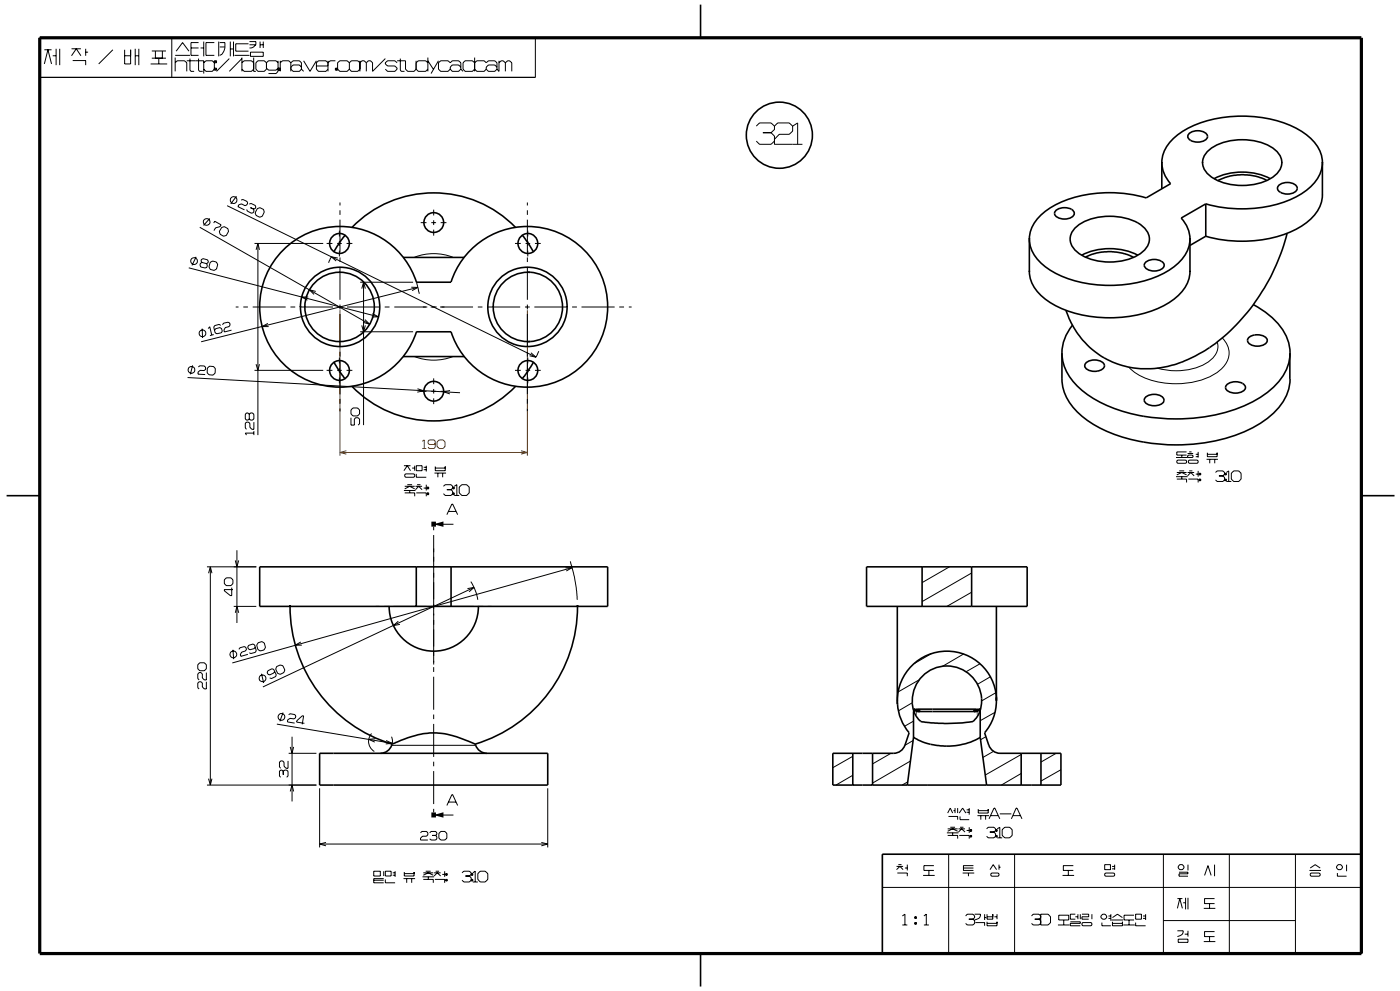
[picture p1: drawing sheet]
<svg xmlns="http://www.w3.org/2000/svg" width="297mm" height="210mm" viewBox="0 0 297 210" stroke-linecap="round" stroke-linejoin="round" font-family="sans-serif">
<path d="M194.4 150.2l-.1 .5h-.1zM207 150.2l.1 .5h-.1z" fill="none" stroke="#000" stroke-width="1.4" stroke-linecap="butt"/>
<g fill="none" stroke="#000" stroke-width=".21">
<path d="M8.4 8h105.1l-.1 8.4h-105zM9.4 10.5h1.5M9.4 13.5l.8-3 .7 3M11.2 11.8h.7M11.9 10.3v3.5M12.7 10.3v3.5M15.2 10.3h1.9M15.2 11.8l1-1.5 .9 1.5M15.4 12.8h2.8v1M18.2 10.3v1.5M18.2 11h.5M23.9 10.5l-3 3"/>
<path d="M26.4 11.8h1.3M26.4 10.5v3h1.3v-3M28.7 11.8h.7M28.7 10.3v3.5M29.4 10.3v3.5M31.9 13.5h3.5M32.2 12.3h3M32.2 10.8h3M32.9 10.8v1.5M33.6 12.3v1.2M34.4 10.8v1.5M36.4 8v8.4"/>
<path d="M37.1 11.7h3.2M37.1 13.3l.4-.4h1.6l.5 .4v1.8M37.1 12.2v2.9M37.3 10.8l1.4-1.8 1.3 1.8M39.6 12.9h3.6v2.7M40.3 12.4v2.5l.2 .2h.6M40.5 10.2h1.6M42.1 12.4v2.5l.2 .2h.7M42.1 9h-1.6v2.7h1.6M42.5 10.2h.7M43.2 13.3l.4-.4h1.4l.4 .4h.5v-.4h-.5v2h.5v-.5h-.5M43.2 14.6l.4 .5h1.4l.4-.5"/>
<path d="M43.2 8.8v3.1M45.4 9h-1.8v2.7h1.8M45.7 12.9v.4M45.7 14.4v.5M46.4 8.8v3.1M46.6 9h1.1a2.36 2.36 0 0 1-1.1 2.7M46.6 9.9h1.1M48.6 12.4l-2.7 2.7M48.8 8.8v3.1M48.8 10.4h.7M49.5 8.8v3.1M49.7 11.7h3.2"/>
<path d="M51.3 13.3l.4-.4h1.6l.5 .4M51.3 14.6l.4 .5h1.6l.5-.5M51.3 12.4l-2.7 2.7M51.3 12.2v2.9M52.7 9.3h-2.7v1.5h2.7M52.9 8.8h1.3v.7M52.9 9.5h1.3M53.1 11h2.7v.9h-2.7zM53.8 12.2v2.9h.4M54.2 9.5a1.44 1.44 0 0 1-1.3 .7M54.2 13.3l.5-.4h1.3l.5 .4v1.3l-.5 .5h-1.3l-.5-.5zM55.1 8.8v1.4"/>
<path d="M55.1 9.5h.7M55.8 8.8v1.4M56.5 13.3l.4-.4h1.6l.4 .4M56.5 14.4l.4 .5h1.6l.4-.5h.5M58.9 14.9h.5M58.9 12.9v2.2l-.4 .5h-1.6M59.2 14.4v.5M59.4 13.3l.5-.4h1.3l.4 .4M59.4 12.9v2.2M61.6 13.3v1.8M61.6 13.3l.5-.4h1.4l.4 .4v1.3M61.6 14.6l.5 .5h1.4l.4-.5"/>
<path d="M61.6 14.2l.5-.4h1.4l.4 .4M63.9 14.6l.4 .5M64.3 12.9l1.4 2.2 1.4-2.2M67.1 14h2.4M69.5 12.9v2.2M71.1 12.9h-1.1l-.5 .4-.4-.4h-1.6l-.4 .4v1.3l.4 .5h1.6l.4-.5M71.3 14.4v.5M71.5 14.6l.5 .5h1.6l.4-.5M74 13.3l-.4-.4h-1.6l-.5 .4v1.6h-.4v-.5h.4M74 13.3l.5-.4h1.3l.5 .4 .4-.4h.5l.4 .4M74 14.6l.5 .5h1.3l.5-.5M74 13.3v1.3"/>
<path d="M76.3 12.9v2.2M77.6 13.3v1.8M81.7 12.4l-2.8 2.7v-1.8l-.4-.4h-.4l-.5 .4M84.2 13.3l-.5-.4h-1.6l-.4 .4v.2l.4 .5h1.6l.5 .4v.2l-.5 .5h-1.6l-.4-.5M84.2 12.9h1.7v1.7l.5 .5h1.4l.4-.5M84.8 12.4v2.5l.2 .2h.7M88.2 12.9v1.7M88.2 13.3l.4-.4h1.6l.5 .4M88.2 14.6l.4 .5h1.6l.5-.5M90.7 12.2v2.9M90.7 12.9l1.1 1.7M92.9 12.9l-1.5 2.7"/>
<path d="M95.4 14.6l-.4 .5h-1.6l-.5-.5v-1.3l.5-.4h1.6l.4 .4 .4-.4h1.4l.5 .4v1.3M95.4 14.6l.4 .5h1.4l.5-.5M97.7 14.2l-.5-.4h-1.4l-.4 .4v.4M97.7 14.6l.4 .5M100.6 12.2v2.9M103 14.6l.5 .5h1.4l.4-.5M103 14.6l-.4 .5h-1.6l-.4-.5-.5 .5h-1.5l-.5-.5v-1.3l.5-.4h1.5l.5 .4 .4-.4h1.6l.4 .4 .5-.4h1.4l.4 .4v1.3M105.3 14.2l-.4-.4h-1.4l-.5 .4v.4M105.7 13.3l.5-.4h.4l.5 .4M105.7 12.9v2.2l-.4-.5M107.1 13.3l.5-.4h.4l.5 .4v1.8M107.1 13.3v1.8"/>
<path d="M160.3 26.7l.6-.7h2.5l.7 .7M160.3 29.9l.6 .7h2.5l.7-.7M161.7 28.1h1.7M163.4 28.1l.7 .7v1.8h5.9M164.1 26.7v.7l-.7 .7M164.1 26.7l.7-.7h2.5l.7 .7M168 26.7v1.1l-.7 .6h-2.2l-1 1.1M168 26.7l1-.7v4.6M40 56.7l40.2 10.4M41.6 54.4l-.9 1.8M42.3 48.1l36 20.6M42.8 55.6l-.2-.4 .1-.2 .3-.2 1 .2 .1 .6-.3 .2"/>
<path d="M42.8 55.6l1 .2M42.8 55.6l-.3 .2-.1 .4 .1 .4 1 .2 .4-.2v-.4l-.1-.4M44.4 46.3l-1.3 1.5M44.5 55.6l.5-.3 .8 .2 .3 .5-.2 1-.5 .3-.8-.2-.3-.5zM45.3 47.2l.2-.3 1.4 .7-.3 .4-.9 .3-.4 .6M47 48.2l.5-.2 .8 .4 .1 .6-.4 .9-.6 .1-.8-.4-.1-.6zM48.1 43.6l65.5 32.1 .6-1.3M49.1 43h.1M50.1 41.6l-1.2 1.6M51.1 42.4l.4-.1 .9 .4 .1 .4-.2 .3-.4 .2-.7-.4-.6 .2-.2 .4 1.4 .7M52.8 43.2l.4-.1 .9 .4 .1 .4-.1 .3-.4 .1M53.1 44l.6 .3"/>
<path d="M53.7 44.3l.1 .4-.1 .3-.4 .2-.9-.5-.1-.3M53.9 51.6h14.6M54.3 52.9l.4-1.3 .3 1.3M54.5 44.2l.6-.2 .7 .4 .2 .5-.4 .9-.6 .2-.7-.4-.2-.5zM54.7 51.6v40.6M69.2 51.6h1.2M70.2 54.4l-.6 1.3M71.5 51.6h.9M71.6 54.7l-1.4-.3 1 .9M71.9 48.9v1.2M71.9 51.1v1M71.9 53.1v1.2"/>
<path d="M72 42.9v.6M72 44.5v1M72 46.5v7M72 54.5v1M72 56.5v7M73.4 51.6h1.3M76.3 59.8h11.2M77 59.8v30.2M87.8 54.5a11.2 11.2 0 0 1 8.2 0M88.2 59.8l.7 2.4M89.2 47.2h1.2M91.4 47.2h1"/>
<path d="M91.9 44.4v1.2M91.9 46.7v1M91.9 48.6v1.3M93.4 47.2h1.2M109.1 51.6h1.3M111.4 51.6h1M111.8 42.9v.6M111.8 44.5v1M111.8 46.5v7M111.8 54.5v1M111.8 56.5v7M111.8 48.9v1.2"/>
<path d="M111.8 51.1v1M111.8 53.1v1.2M113.4 51.6h1.2M39.7 80l57.8 3.2M40.8 77.4l-.5 1.9M42 77.7l.3-.2h1l.3 .3v.4l-.3 .3-.9-.1-.4 .4v.5h1.5M42.8 69.6l.1 2M43.9 78l.5-.4h.9l.3 .5v.9l-.5 .5-.8-.1-.4-.4zM44.1 69.6l.3-.4 .5 1.8M45.3 70.9l-.8 .2M46.8 68.9l-.4-.2-.9 .3-.2 .3 .3 1.2 .3 .2 1-.2 .2-.4-.2-.5-.3-.2-.9 .2-.2 .4M47.2 68.8l.2-.3 .9-.3 .4 .2 .1 .4-.2 .4-.9 .2-.2 .5v.4l1.6-.4"/>
<path d="M50 65h.5M51.6 65h.9M53.6 65h6.9M53.9 78.4h14.6M54.3 77.1l.3 1.3 .4-1.3M56.8 68.5l-1.3 .7h1.4M61.6 65h1M63.5 65h7.1M65.3 62.9h-1.4l1.3 .7M66.9 61.7l-1.3-.3 .9 1M69.2 78.4h1.2M71.5 78.4h.9"/>
<path d="M71.5 65h1.1M71.9 75.7v1.3M71.9 78v1M71.9 80v1.2M72 64.5v1M72 66.5v7M72 74.5v1M72 76.5v7M73.4 78.4h1.3M73.5 65h7.1M76.3 70.3h11.2M76.7 61.1l.3-1.3 .4 1.3"/>
<path d="M76.7 68.9l.3 1.4 .4-1.4M77.3 67.7l1 1-1.3-.4M79 66.4l1.2 .7h-1.4M81.5 65h1M83.6 65h6.9M87.2 60.8l1.4 .1-1.3 .7M87.8 75.5a11.2 11.2 0 0 0 8.2 0M88.6 60.9l-46 11.5M91.3 65h1.2M93.3 65h6.9M101.3 65h.9M103.3 65h6.9"/>
<path d="M109.1 78.4h1.3M111.3 65h1M111.4 78.4h1M111.8 64.5v1M111.8 66.5v7M111.8 74.5v1M111.8 76.5v7M111.8 75.7v1.3M111.8 78v1M111.8 80v1.2M112.5 74.7l1.1 .9-1.4-.2M113.2 65h7"/>
<path d="M113.4 78.4h1.2M121.2 65h1.1M123.2 65h7.1M131.2 65h1M133.3 65h.6M257.9 72.4a3.6 3.6 0 0 1-2 4.3 13.9 13.9 0 0 1-10.7 1.3M259 71.6a4.3 4.3 0 0 1-.1 6.5 14.5 14.5 0 0 1-10.8 3.1 13 13 0 0 1-8.9-3.5M52.8 87.8l-.3-.3h-.3l-.2 .3v.9l.2 .3h.3l.3-.3M52.8 87.8l.3-.3h.4l.3 .3v.9l-.3 .3h-.4l-.3-.3M52.8 87.8v.9M53.8 91.7h-1.8l.2 .5M53.8 89.4v1.5h-.4l-.4-.4v-.8l-.3-.3h-.5l-.2 .3v.9l.2 .3"/>
<path d="M53.8 91.3v.9M72 84.5v1M72 86.5v.6M74.4 88.5v1.5h.7v-1.2l.2-.3h.6l.3 .3v.9l-.3 .3M74.8 86.4h1l.4 .4v.9l-.4 .4h-1l-.4-.4v-.9zM85.6 99.7l.7-1.1 .7 1.1M85.6 98.6h1.4M87.3 99.1h.6M87.9 98.6v1.1M88.2 98.6h1.3v1.1h-1.3zM88.5 82.3l1.3 .5-1.4 .3M89.2 82.9h1.2"/>
<path d="M89.8 99h.5M89.8 99.5h.5M90.3 98.6v1.3M91.4 82.9h1M91.9 80.1v1.3M91.9 82.4v1M91.9 84.4v1.2M92.2 99.1h2.2M92.2 98.8v.9h2.2v-.9M93.4 82.9h1.2M95.4 82.7l-1.4 .3 1.3 .4M111.8 84.5v1"/>
<path d="M111.8 86.5v.6M249.2 96.9h2.5M249.4 97.6l.2-.1h1.7l.2 .1v.4l-.2 .1h-1.7l-.2-.1zM249.9 99.7h1M250.4 96.4v.5M251.5 95.7h-2.1v.7h2.1M251.7 96.6l.1-.2h.9l.2 .3-.2 .2h-.9zM251.7 96.1h1.2M252 97.5h1.7l.2 .1v.4l-.2 .1h-1.7l-.2-.1v-.4zM252 95.7h.5M252 99.7h.7M253.4 96.2h.5"/>
<path d="M253.4 96.7h.5M253.9 95.7v1.2M253.9 99.7v1.3M255.7 97.3h2.4M255.9 96.2h2M255.9 95.9v.8h2v-.8M256.4 97.3v.8M257.4 97.3v.8M261.4 99.7h1.1l.5 .5v1.3l-.5 .5h-1.1l-.5-.5v-1.3zM49.9 118.7l.3 1.4 .4-1.4M50.2 116.5v15.5M85.6 103.9h2.5"/>
<path d="M85.8 104.4h2.1v.7M85.8 103h2.1M85.8 103.6l1-.6 1.1 .6M85.9 100.4h1.8l.2 .1v.4l-.2 .2h-1.8l-.1-.2v-.4zM86.3 102.7h1M86.8 103.9v.5M88.1 103h1.3M88.1 103.7l.6-.7 .7 .7M88.2 104.4h2.1v.7M88.2 100.4v.7h2.1M88.4 102.7h.7M89.8 103.4h.5"/>
<path d="M90.3 102.7v1.2M90.5 104.4h.3v.4h-.3zM90.5 103.2h.3v.4h-.3zM90.7 103.2v.4M90.7 104.4v.4M91.9 111.6v.7M91.9 113.3v27.5M91.9 111h4.2M92.1 100.2h2.4M92.8 100.2v.9M93.8 100.2v.9M94 103l.4-.3h1.2l.3 .3v.6h.4v-.4h-.4"/>
<path d="M94 104.6l.4 .3h1.2l.3-.3M94.7 103.7h.9M94.7 109l1.1-2.2h.1l1.1 2.2M95 108.3h1.6M95.6 103.7l.3 .4v.7h.4v-.4h-.4M95.9 103.4l-.3 .3M96.1 103.2v.4M96.1 104.4v.4M96.3 104.9h1M96.3 103l.5-.3v2.2M97.3 103.2l.6-.5h1l.5 .5v1.2l-.5 .5h-1l-.6-.5zM120.8 118.9l.9 3.2 .4 2.4 .2 2.5"/>
<path d="M249.2 101h2.5M249.4 101.5h2.1v.7M249.4 100.1h2.1M249.4 100.6l1-.5 1.1 .5M250.4 101v.5M251.7 100.1h1.4M251.7 100.8l.6-.7 .8 .7M251.8 101.5h2.1v.7M253.4 100.4h.5M254.1 101.5h.4v.3h-.4zM254.1 100.2h.4v.4h-.4zM254.3 100.2v.4"/>
<path d="M254.3 101.5v.3M257.6 100.1l.3-.4h1.3l.3 .4v.5h.4v-.4h-.4M257.6 101.6l.3 .4h1.3l.3-.4M258.3 100.8h.9M259.2 100.8l.3 .3v.7h.4v-.3h-.4M259.5 100.4l-.3 .4M259.7 100.2v.4M259.7 101.5v.3M259.9 102h1M259.9 100.1l.5-.4v2.3M43.9 120.1h10.4M44.2 121.4l.4-1.3 .3 1.3"/>
<path d="M44.6 120.1v46.2M48 122.4h.9l.5 .4v.8l-.5 .4h-.9l-.5-.4v-.8zM49.1 124.5v1.7h-.3l-1.3-1.1v-.2h1.9M49.3 137.9h.1M49.4 137.6l.1 2M49.5 128.4h4.8M49.6 137.9h.1M49.9 129.8l.3-1.4 .4 1.4M50.6 137.5l.2-.3 1-.2 .3 .1 .1 .4-.2 .4-.8 .2-.3 .5 .1 .4 1.5-.4M54.1 137l-.2 .4-.9 .2-.4-.2-.1-.4 .2-.3 .9-.3 .4 .2 .3 1.2-.2 .4-.9 .2-.4-.1M54.7 136.1l.8-.2 .5 .3 .3 .9-.3 .6-.8 .2-.5-.3-.3-.9zM63.8 136l-1.2 .7h1.4"/>
<path d="M79.6 128.4h.8M81.4 128.4h1M83.4 128.4h7M84.4 131.6l-1 .9 1.3-.3M91.4 128.4h1M93.4 128.4h7M99.1 124.7l1.4-.3-1.1 1M99.8 123.2l1 2.1 .5 1.7M100.5 124.4l-44.8 21.1M101.4 128.4h1M103.4 128.4h.8M119.8 120.3l1.4-.1-1.2 .7"/>
<path d="M121.2 120.2l-72 20.2M197.4 138.4l-3.7 2.2M201.2 120.1l-5.8 3.3M204.2 138.5l-4.5 2.6M205.9 121.4l-10.5 6M205.9 125.4l-5.2 3M42.3 140.4h1l.4 .4v.8l-.4 .5h-1l-.4-.5v-.8zM43.7 144.4v1.5h-.4l-.4-.4v-.8l-.3-.3h-.4l-.3 .3v1l.3 .2M43.7 142.5v1.5h-.4l-.4-.4v-.8l-.3-.3h-.4l-.3 .3v.9l.3 .3M55.4 142.7l.5 2M58.2 142.2l-.2 .3-.9 .5-.3-.2-.2-.3 .2-.4 .8-.4 .4 .1 .5 1.1-.1 .4-.9 .4-.4-.1M58.6 141.2l.8-.4 .5 .2 .5 .9-.2 .6-.8 .3-.6-.2-.4-.9z"/>
<path d="M58.7 153.4l24.4 4M60 150.9l-.7 1.9M60.4 152h-.1M61.2 151.4l.3-.2 .9 .1 .3 .3-.1 .5-.3 .2-.8-.2-.5 .4-.1 .4 1.5 .3M61.2 159.6h5.9M61.5 158.2l.4 1.4 .3-1.4M61.9 156v13.8M64.5 153.2l-1.6-.2v-.3l1.2-1.1h.2l-.3 1.8M78.7 155.4a2.49 2.49 0 0 0 .6 3.8M79.5 156.5l-1.4 .1 1.3 .6M81.8 156.9l1.3 .5-1.4 .2M83 156l.2 .8-.1 .6"/>
<path d="M83 157.9h17.8M91.9 141.3v1M91.9 143.3v7M91.9 151.3v1M91.9 153.3v7M188.8 159.6l-3.9 2.2M193.3 148.8l-2.9 1.8M193.5 156.9l-1.7 1M193.6 152.7l-1.9 1.1M194.8 144l-4.5 2.6M207.7 140.6l-3 1.7M208.9 156l-1.1 .7"/>
<path d="M209.9 143.3l-2.8 1.6M210.6 159.1l-2.3 1.3M210.9 150.9l-3.2 1.8M211 146.7l-3 1.8M216.4 159.8l-7.6 4.4M223.8 159.6l-3.2 1.8M43.9 166.3h23.2M44.2 164.9l.4 1.4 .3-1.4M60 163.4l-.2-.3h-.3l-.3 .3v1l.3 .2M60 163.4l.3-.3h.4l.3 .3v1l-.3 .2M60 163.4v.7M61 161.2v1.5h-.4l-.4-.4v-.8l-.3-.3h-.4l-.3 .3v.9l.3 .3"/>
<path d="M61.5 167.6l.4-1.3 .3 1.3M67.7 167v12.5M67.7 178.8h48.4M69.1 178.4l-1.4 .4 1.4 .4M89.1 176.4l.3-.3h1l.3 .3v.4l-.3 .3h-.9l-.4 .4v.4h1.6M91.1 176.4l.3-.3h.9l.3 .3v.3l-.3 .3M91.6 177h.7M91.9 161.3v1M91.9 163.3v7M91.9 171.3v.8M91.9 172.6h4.2M92.3 177l.3 .2v.5l-.3 .2h-.9l-.3-.2"/>
<path d="M93.4 176.1h.9l.4 .4v1l-.4 .4h-.9l-.4-.4v-1zM94.7 170.6l1.1-2.3h.1l1.1 2.3M95 169.9h1.6M114.7 178.4l1.4 .4-1.4 .4M116.1 167v12.5M180.7 164.2l-3.5 2.1M180.7 160.2l-4.2 2.4M192.4 165.6l-1.2 .7M192.9 161.2l-8 4.7M200.7 176.4h2.4M200.8 172.2l.6-1 .5 1M200.8 177h2.1v.6"/>
<path d="M200.8 175.6h2.1M200.8 176.1l1.1-.5 1 .5M201 172.9h1.9v.7M201.4 175.2h1M201.9 176.4v.6M202.1 171.7h.3M202.4 171.2v1M202.9 171.2v1M203.1 175.6h1.4M203.1 176.2l.7-.6 .7 .6M203.3 172.2l.7-1 .7 1M203.3 177h2.1v.6"/>
<path d="M203.5 172.9v.7h1.9M203.5 175.2h.7M204.8 171.5h.6M204.8 172h.6M204.8 175.9h.6M205.4 171.2v1.4M205.4 175.2v1.2M205.6 177h.3v.3h-.3zM205.6 175.7h.3v.4h-.3zM205.7 175.7v.4M205.7 177v.3M207.1 172.8h2.5"/>
<path d="M207.3 171.7h2.1M207.3 171.4v.8h2.1v-.8M207.9 172.8v.8M208.9 172.8v.8M209.1 175.6l.3-.4h1.2l.4 .4v.5h.3v-.4h-.3M209.1 177.1l.3 .4h1.2l.4-.4M209.6 173.4l1.1-2.2h.1l1.1 2.2M209.8 176.2h.8M209.9 172.8h1.6M210.6 176.2l.4 .4v.7h.3v-.3h-.3M211 175.9l-.4 .3M211.2 175.7v.4"/>
<path d="M211.2 177v.3M211.3 177.5h1.1M211.3 175.6l.6-.4v2.3M211.9 172.4h2.4M212.4 175.7l.5-.5h1l.6 .5v1.3l-.6 .5h-1l-.5-.5zM214.3 173.4l1-2.2h.2l1.1 2.2M214.7 172.8h1.5M216.4 163.8l-4.2 2.5M224.8 163l-4.2 2.4M79.2 186.4h2.1M79.2 184.5h1.4v1.1h-1.4zM81.3 186.1h-2.1v.9h2.1"/>
<path d="M81.3 184.5v1.1M81.7 186.3v.7h2M81.7 184.5h1.2v1h-1.2zM83.2 184.9h.5M83.2 185.4h.5M83.7 184.5v1.2M85.5 186.1h2.5M85.7 185h2.1M85.7 184.7v.8h2.1v-.8M86.2 186.1v.9M87.2 186.1v.9M89.5 185.7h2.5"/>
<path d="M89.7 184.9h2.1M89.7 186.3h2.1v.7M89.7 185.4l1.1-.5 1 .5M90.2 184.5h1.1M90.8 185.7v.6M92 184.9h1.4M92 185.6l.7-.7 .7 .7M92.2 186.3h2v.7M92.3 184.5h.7M93.7 185.2h.5M94.2 184.5v1.2M94.4 185h.4v.4h-.4z"/>
<path d="M94.4 186.3h.4v.3h-.4zM94.6 185v.4M94.6 186.3v.3M97.9 184.9l.4-.4h1.2l.4 .4v.5h.3v-.4h-.3M97.9 186.4l.4 .4h1.2l.4-.4M98.6 185.6h.9M99.5 185.6l.4 .3v.7h.3v-.3h-.3M99.9 185.2l-.4 .4M100 185v.4M100 186.3v.3M100.2 186.8h1.1M100.2 184.9l.5-.4v2.3"/>
<path d="M101.8 184.5h1l.6 .5v1.3l-.6 .5h-1l-.5-.5v-1.3zM187 181h101.5v21h-101.5zM187 188h101.5M190 183.5h1.4M190 184.2l.7-.7 .7 .7M190.2 184.9h2.1v.7M190.4 183.1h.6M191.2 194l.6-.4v2.3M191.2 195.9h1.1M191.8 183.9h.5M192.3 183.1v1.3M193.8 195.4h.4v.3h-.4z"/>
<path d="M193.8 194.2h.4v.3h-.4zM194 194.2v.3M194 195.4v.3M195.6 185.4h2.5M195.8 195.9h1M195.8 194l.5-.4v2.3M196.8 184.4v1M197.9 183.3h-2.1v1.1h2.1M201 181v21M204 184.9h2.5M204.2 183.9h2.1M204.6 194l.4-.4h1.2l.3 .4v.4l-.3 .3"/>
<path d="M205.2 184.9v.7M205.3 194.7h.9M206.2 194.7l.3 .3v.6l-.3 .3h-1.2l-.4-.3M206.3 183.3h-2.1v1.1h2.1M206.5 193.6h1.3a1.11 1.11 0 0 1-1.3 1.3M206.7 195.4h2v.7M208.7 193.6v1.3M208.7 194.4h.3M209.2 194.2h1.2M209.2 193.6v1.1h1.2v-1.1M209.2 195.2v.9h2.1v-.9M209.2 195.6h2.1"/>
<path d="M209.8 184.2l.7-1.1 .7 1.1M210.1 184.9h1.4l.2 .2v.3l-.2 .2h-1.4l-.1-.2v-.3zM210.7 194.2h.6M211.3 193.6v1.1M211.7 183.1v1.1M211.7 183.7h.3M215 181v21M218.6 195.6l.3 .3h1.3l.3-.3M218.6 194l.3-.4h1.3l.3 .4M219.3 194.7h.9M220.2 194.7l.3 .3M220.5 193.6h1.6l.5 .6v1.2l-.5 .5h-1.6z"/>
<path d="M220.5 194.4l-.3 .3M224.2 195.9h2.5M224.4 193.8h2.1v1.1h-2.1zM225.2 185.4h2.4M225.4 194.9v1M226.4 184.4v1M226.8 195.2h2.1v.4h-2.1v.5h2.1M227.5 183.3h-2.2v1.1h2.2M227.9 194.2h.5M227.9 193.6h-1.1v1.1h1.1M228.4 193.6v1.1M228.9 193.6v1.1"/>
<path d="M229.3 193.6h1.4v.6h-1.4v.5h1.4M229.4 195.4h1.8l.2 .2v.3l-.2 .2h-1.8l-.1-.2v-.3zM231.4 193.6v1.1M233.5 195.4v.7h1.9M233.7 193.6h.5l.3 .4v.4l-.3 .3h-.5l-.4-.3v-.4zM234.1 183.1h1.2v1.1h-1.2zM234.3 184.9h1.7l.2 .2v.3l-.2 .2h-1.7l-.2-.2zM234.9 194.5h.5M234.9 194h.5M235.4 193.6v1.4M235.6 194.9h2.4M235.7 183.5h.5"/>
<path d="M235.7 184h.5M235.8 195.2v.9h2.1v-.9M235.8 195.6h2.1M235.8 194.4l1-.8 1.1 .8M236.2 183.1v1.1M238 195.9h2.5M239.3 194.9v1M240.3 193.8h-2.1v1.1h2.1M240.7 193.6h1.2v1.1h-1.2zM240.7 195.4v.7h2.1M242.2 194.5h.6M242.2 194h.6"/>
<path d="M242.8 193.6v1.3M246.5 195h28M246.5 181v21M249.5 197.1h1.2a1.12 1.12 0 0 1-1.2 1.3M249.5 190.3h1.1M249.5 192.4l.5-2.1 .6 2.1M249.7 198.9h2.1v.7h-2.1zM249.8 184.7h2v.4h-2v.5h2M250 183.1h.6l.3 .4v.4l-.3 .3h-.6l-.3-.3v-.4zM250.7 191.2h.5M251.1 197.9h.7M251.2 190.2v2.4"/>
<path d="M251.8 183.1v1.3M251.8 197.1v1.3M251.8 190.2v2.4M255.1 192.4h2.5M255.1 199.4h2.5M255.3 185.4l.7-2.1 .7 2.1M256.3 191.4v1M256.3 198.4v1M257.4 183.1v2.5M257.4 190.3h-2.1v1.1h2.1M257.4 197.3h-2.1v1.1h2.1M260.5 181v21"/>
<path d="M274.5 181v21M277.5 184.4h2.4M277.7 183.9l1-.8 1.1 .8M277.8 184.9h1.8l.2 .2v.3l-.2 .2h-1.8l-.1-.2v-.3zM283.4 184.9v.7h2M283.6 183.1h.5l.4 .4v.4l-.4 .3h-.5l-.3-.3v-.4zM285.4 183.1v1.4"/>
<circle cx="41.1" cy="55.3" r=".72"/>
<circle cx="43.8" cy="47" r=".71"/>
<circle cx="49.5" cy="42.4" r=".72"/>
<circle cx="40.6" cy="78.3" r=".72"/>
<circle cx="42.9" cy="70.6" r=".74"/>
<circle cx="49.5" cy="138.6" r=".73"/>
<circle cx="55.6" cy="143.7" r=".73"/>
<circle cx="59.7" cy="151.8" r=".72"/>
</g>
<path d="M72 65.7v30.8M111.8 65.7v30.8M72 95.8h39.8M73.4 95.5l-1.3 .3 1.3 .4M89.5 93.5l.4-.3v1.8M89.5 95h.8M92.2 93.9l-.2 .2h-1l-.3-.2v-.4l.3-.3h1l.2 .3v1.2l-.2 .3h-1l-.3-.3M92.6 93.6l.5-.4h.8l.4 .4v1l-.4 .4h-.8l-.5-.4zM110.4 95.5l1.4 .3-1.4 .4" fill="none" stroke="#804000" stroke-width=".21"/>
<g fill="none" stroke="#000" stroke-width=".34">
<path d="M148.5 1v7M246.2 34.4a8 8 0 0 1 4.4-6.6 26.2 26.2 0 0 1 25.3 0 8.4 8.4 0 0 1 4.3 6.6M246.2 34.4v5.6M246.2 34.4v-.1a6.7 6.7 0 0 0 1.9 4.6l-5.2 3a27.3 27.3 0 0 0-19.1 1.4 9.9 9.9 0 0 0-5.6 6.3l-.1 1M252 28.3a2.83 2.83 0 0 1 3.8 .3 1.28 1.28 0 0 1-1.4 1.5 2.2 2.2 0 0 1-2.7-1.2zM256.2 31.8a12.4 12.4 0 0 1 14.1 0 3.5 3.5 0 0 1 1.3 2.6 4.2 4.2 0 0 1-2.8 3.7 12.5 12.5 0 0 1-12.7-1.1 3.6 3.6 0 0 1-1.3-2.6v.1a3.4 3.4 0 0 1 1.4-2.7zM257.3 37.8a13.4 13.4 0 0 1 11.9 0M268.5 38.2l-.2-.1a11.4 11.4 0 0 0-10.2 .2M271 39.3a2.83 2.83 0 0 1 3.8 .3 1.3 1.3 0 0 1-1.4 1.5 2.47 2.47 0 0 1-2.6-1v-.5zM280.2 34.4v-.1a7.9 7.9 0 0 1-4.3 6.7 26.3 26.3 0 0 1-17.1 2.9l-3.3-.7M280.2 34.4v6.9M73.1 49.8l-2.3 3.5"/>
<path d="M74.6 48.2a24.2 24.2 0 0 1 34.7 0M85.4 54.5h12.9M88.2 59.8l7.4-.1a17 17 0 0 1 26.2-8.5 17 17 0 0 1 0 27.6 17 17 0 0 1-26.2-8.5h-7.4M88.3 59.8a17 17 0 0 0-26.2-8.6 17 17 0 0 0 0 27.6 17 17 0 0 0 26.2-8.5M110.7 49.8l2.3 3.5M111.8 57.7h.6M218.1 50.6v6.9v-.1a7.9 7.9 0 0 0 4.4 6.7 26.2 26.2 0 0 0 25.3 0 7.9 7.9 0 0 0 4.4-6.7v.1v-6.9M218.1 50.6v-.1a7.9 7.9 0 0 0 4.4 6.7 26.2 26.2 0 0 0 25.3 0 7.9 7.9 0 0 0 4.4-6.7v.1M223.8 44.6a2.77 2.77 0 0 1 3.8 .4l.1 .2a1.85 1.85 0 0 1-2.1 1.2 1.9 1.9 0 0 1-2.1-1.2zM228.1 48a12.7 12.7 0 0 1 11.7-1.4 5.1 5.1 0 0 1 3.8 4 4.5 4.5 0 0 1-2.9 3.7 12.5 12.5 0 0 1-12.6-1 3.6 3.6 0 0 1-1.3-2.7 3.5 3.5 0 0 1 1.3-2.6zM229.2 54.1a13.4 13.4 0 0 1 11.9 0M230 54.5a11.5 11.5 0 0 1 10.2 0"/>
<path d="M242.8 55.6a2.79 2.79 0 0 1 3.9 .3 1.37 1.37 0 0 1-1.5 1.5 2.26 2.26 0 0 1-2.7-1.2zM255.5 43.2l-5.2 3 1.3 1.8 .4 1.3 .2 1.3M255.5 43.2v6.8M255.5 50l-3.3 2M272.8 49.4a42.2 42.2 0 0 1-17.9 25.1 21.3 21.3 0 0 1-18.1 2.6 18.1 18.1 0 0 1-10.9-11.4M280.2 41.3a8 8 0 0 1-4.3 6.6 26.3 26.3 0 0 1-17.1 2.9l-3.3-.8M70.8 76.7l1 1.7 1.3 1.8M85.4 75.5h12.9M112.3 72.3l-.5 .1M113 76.7l-1.1 1.9-1.2 1.6M225 74.8v5.5a10.8 10.8 0 0 0 4.9 8.3 28.4 28.4 0 0 0 12.5 5M230.2 76.9a2.84 2.84 0 0 1 3.8 .2 1.29 1.29 0 0 1-1.5 1.5 2.7 2.7 0 0 1-2.6-.8v-.3z"/>
<path d="M264.6 71.5a2.93 2.93 0 0 1 3.9 .3 1.31 1.31 0 0 1-1.5 1.5 2.19 2.19 0 0 1-2.6-1.2zM265.6 64.5a13.9 13.9 0 0 1 7.6 8.3 9.1 9.1 0 0 1-3.1 9 28.1 28.1 0 0 1-16.5 6.7 37.6 37.6 0 0 1-21.2-3.7 13.8 13.8 0 0 1-7-7.7 8.9 8.9 0 0 1 1.9-8.2M273.3 74.8v5.5M74.6 81.8a24.2 24.2 0 0 0 34.7 0M246.6 85l.1-.2a1.46 1.46 0 0 0-1.6-1.2 2.22 2.22 0 0 0-2.6 1.2 1.88 1.88 0 0 0 2.1 1.1 2.34 2.34 0 0 0 2-.9M260 81.5a2.78 2.78 0 0 1 3.9 .3 1.34 1.34 0 0 1-1.5 1.4 2.29 2.29 0 0 1-2.7-1.1zM273.4 80.3a11.3 11.3 0 0 1-5.7 9 34.8 34.8 0 0 1-21.1 4.8l-4.2-.5M1.4 105h7M288.5 105h7M55 120.1h73.8v8.3h-73.8zM61.5 128.4v-.3a30.5 30.5 0 0 0 21.6 29.5M82.5 128.4v-.1a9.5 9.5 0 0 0 9.4 9.6 9.5 9.5 0 0 0 9.5-9.6v.1"/>
<path d="M88.2 120.1v8.3M95.6 120.1v8.3M122.4 128.4v-.3a30.5 30.5 0 0 1-21.7 29.5M183.6 120.1h34.1v8.3h-34.1zM190.2 128.4v20M195.4 120.1v8.3M205.9 120.1v8.3M211.2 128.4v20v-.7M67.7 159.6h48.4v6.7h-48.4zM83 157.8a2.51 2.51 0 0 1-2.4 1.8M83.1 157.6a22.1 22.1 0 0 1 9.4-2.4l1.7 .2 2.5 .6 4 1.6M83.1 157.6l-.1 .3"/>
<path d="M100.7 157.6l.1 .3M100.8 157.8a2.54 2.54 0 0 0 2.4 1.8M180.7 159.6v6.7M184.9 159.6v6.7M190.2 148.3v.8M191.8 157.8a2.52 2.52 0 0 1-2.4 1.8h-12.9v6.7h48.3v-6.7h-12.9a2.54 2.54 0 0 1-2.3-1.8M192.7 155.2l-.9 2.7M193.3 148.9a7.3 7.3 0 0 1 8.3-7.8 7.3 7.3 0 0 1 6 9.6M193.3 148.9l.4 1.8M193.6 156.2a14.5 14.5 0 0 0 14.1 0M193.6 156.2l-1.3 10.1M193.7 150.7l.4 .9a2.46 2.46 0 0 0 2.8 1.4l1.2 .2a33.3 33.3 0 0 0 8.2-.5l.8-.9 .5-1.1"/>
<path d="M193.7 150.7h.1M193.7 150.7l-.1 5.5M194.4 150.2h12.6l.1 .5h-12.9zM194.4 150.2l-.1 .5M207 150.2v.5M207.6 150.7h.1M207.6 150.7l.1 5.5M207.7 156.2l1.4 10.1M208.7 155.2l.8 2.7M211.2 147.7a10.5 10.5 0 0 0-14.5-9 10.5 10.5 0 0 0-4 16.5M211.2 147.7a10.6 10.6 0 0 1-2.5 7.5M216.4 159.6v6.7"/>
<path d="M220.6 159.6v6.7M288.5 180.9h-101.5v21.1M148.5 202v7"/>
<circle cx="165.2" cy="28.6" r="7"/>
<circle cx="72" cy="51.6" r="2.1"/>
<circle cx="91.9" cy="47.1" r="2.1"/>
<circle cx="111.9" cy="51.6" r="2.1"/>
<circle cx="71.9" cy="78.5" r="2.1"/>
<circle cx="72" cy="65" r="7.4"/>
<circle cx="72.1" cy="65" r="8.4"/>
<circle cx="111.8" cy="65" r="8.4"/>
<circle cx="111.9" cy="78.5" r="2.09"/>
<circle cx="111.9" cy="65" r="7.4"/>
<circle cx="91.9" cy="82.9" r="2.09"/>
</g>
<path d="M288.5 8h-280.1v194h280.1v-194" fill="none" stroke="#000" stroke-width=".68" stroke-linecap="butt"/>
<path d="M91.9 110.5v1M91.9 172.1v1" fill="none" stroke="#000" stroke-width=".97" stroke-linecap="butt"/>
<path d="M91.9 111l2.1-.6v1.2zM91.9 172.6l2.1-.6v1.2z" fill="#000"/>
</svg>
